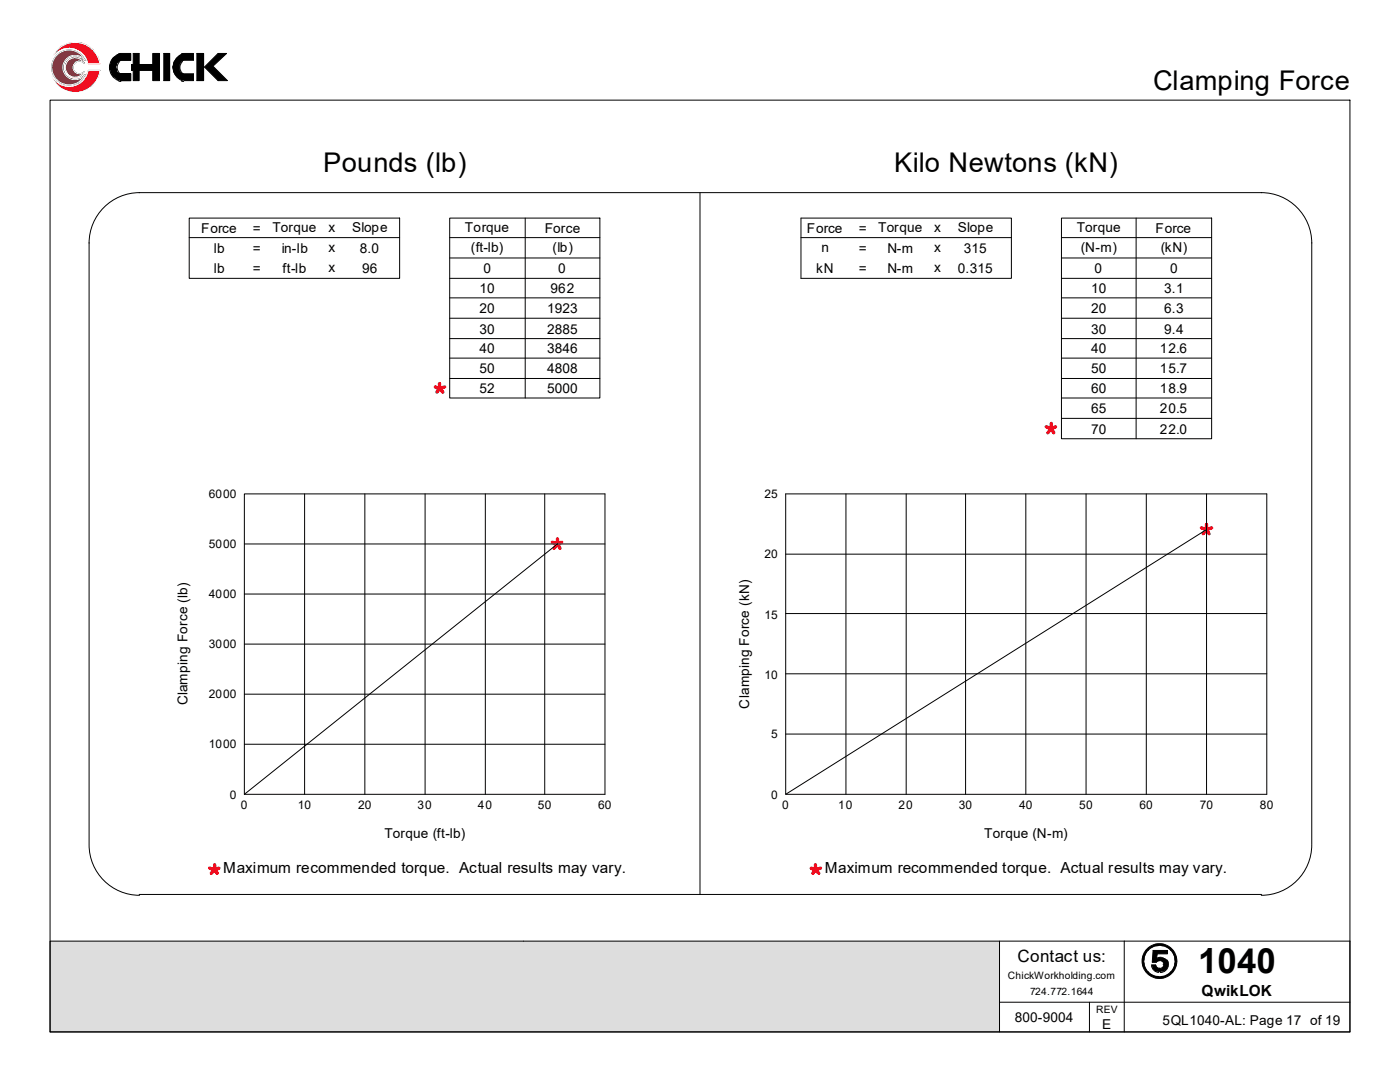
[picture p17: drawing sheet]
<svg xmlns="http://www.w3.org/2000/svg" width="279mm" height="216mm" viewBox="0 0 279 216" stroke-linecap="round" stroke-linejoin="round" font-family="sans-serif">
<defs><g id="words">
<text font-size="6.9" x="239.1" y="194.2">1040</text>
<g font-size="5.4">
<text x="230.1" y="17.9">Clamping Force</text>
<text x="64.5" y="34.4">Pounds (lb)</text>
<text x="178.5" y="34.4">Kilo Newtons (kN)</text>
</g>
<text font-size="3.4" x="203" y="192">Contact us:</text>
<g font-size="3">
<text x="44.5" y="174.2">Maximum recommended torque. Actual results may vary.</text>
<text x="164.6" y="174.2">Maximum recommended torque. Actual results may vary.</text>
<text x="239.8" y="198.8">QwikLOK</text>
</g>
<g font-size="2.7">
<text x="40.1" y="46.4">Force</text>
<text x="50.5" y="46.6">=</text>
<text x="54.4" y="46.2">Torque</text>
<text x="65.5" y="46.2">x</text>
<text x="70.3" y="46.2">Slope</text>
<text x="92.8" y="46.2">Torque</text>
<text x="108.7" y="46.4">Force</text>
<text x="161" y="46.4">Force</text>
<text x="171.4" y="46.6">=</text>
<text x="175.3" y="46.2">Torque</text>
<text x="186.4" y="46.2">x</text>
<text x="191.2" y="46.2">Slope</text>
<text x="214.9" y="46.2">Torque</text>
<text x="230.6" y="46.4">Force</text>
<text x="42.7" y="50.5">lb</text>
<text x="50.5" y="50.5">=</text>
<text x="56.2" y="50.5">in-lb</text>
<text x="65.5" y="50.3">x</text>
<text x="71.8" y="50.5">8.0</text>
<text x="94" y="50.3">(ft-lb)</text>
<text x="110.2" y="50.3">(lb)</text>
<text x="163.9" y="50.3">n</text>
<text x="171.4" y="50.5">=</text>
<text x="177.1" y="50.5">N-m</text>
<text x="186.4" y="50.3">x</text>
<text x="192.4" y="50.5">315</text>
<text x="215.7" y="50.3">(N-m)</text>
<text x="231.6" y="50.3">(kN)</text>
<text x="42.7" y="54.5">lb</text>
<text x="50.5" y="54.5">=</text>
<text x="56.4" y="54.5">ft-lb</text>
<text x="65.5" y="54.2">x</text>
<text x="72.3" y="54.5">96</text>
<text x="95.7" y="58.4">10</text>
<text x="96.5" y="54.5">0</text>
<text x="109.9" y="58.4">962</text>
<text x="111.4" y="54.5">0</text>
<text x="162.9" y="54.5">kN</text>
<text x="171.4" y="54.5">=</text>
<text x="177.1" y="54.5">N-m</text>
<text x="186.4" y="54.2">x</text>
<text x="191.2" y="54.5">0.315</text>
<text x="217.8" y="58.4">10</text>
<text x="218.4" y="54.5">0</text>
<text x="232.3" y="58.4">3.1</text>
<text x="233.5" y="54.5">0</text>
<text x="95.7" y="62.5">20</text>
<text x="109.2" y="62.5">1923</text>
<text x="217.8" y="62.5">20</text>
<text x="232.3" y="62.5">6.3</text>
<text x="95.7" y="66.5">30</text>
<text x="95.7" y="70.4">40</text>
<text x="109.2" y="66.5">2885</text>
<text x="109.2" y="70.4">3846</text>
<text x="217.8" y="66.5">30</text>
<text x="217.8" y="70.4">40</text>
<text x="231.5" y="70.4">12.6</text>
<text x="232.3" y="66.5">9.4</text>
<text x="95.7" y="74.5">50</text>
<text x="109.2" y="74.5">4808</text>
<text x="217.8" y="74.5">50</text>
<text x="231.5" y="74.5">15.7</text>
<text x="95.7" y="78.4">52</text>
<text x="109.2" y="78.4">5000</text>
<text x="217.8" y="78.4">60</text>
<text x="217.8" y="82.5">65</text>
<text x="231.5" y="78.4">18.9</text>
<text x="231.5" y="82.5">20.5</text>
<text x="217.8" y="86.5">70</text>
<text x="231.5" y="86.5">22.0</text>
<text x="37.4" y="140.7" transform="rotate(-90 37.4 140.7)">Clamping Force (lb)</text>
<text x="149.5" y="141.4" transform="rotate(-90 149.5 141.4)">Clamping Force (kN)</text>
<text x="76.7" y="167.3">Torque (ft-lb)</text>
<text x="196.4" y="167.3">Torque (N-m)</text>
<text x="202.5" y="203.9">800-9004</text>
<text x="220" y="205.2">E</text>
<text x="232" y="204.6">5QL1040-AL: Page 17 of 19</text>
</g>
<g font-size="2.4">
<text x="41.7" y="99.4">6000</text>
<text x="152.6" y="99.4">25</text>
<text x="41.7" y="109.4">5000</text>
<text x="152.6" y="111.4">20</text>
<text x="41.7" y="119.4">4000</text>
<text x="152.6" y="123.4">15</text>
<text x="41.7" y="129.4">3000</text>
<text x="152.6" y="135.5">10</text>
<text x="41.7" y="139.4">2000</text>
<text x="41.7" y="149.4">1000</text>
<text x="153.9" y="147.3">5</text>
<text x="45.9" y="159.3">0</text>
<text x="48.1" y="161.4">0</text>
<text x="59.4" y="161.4">10</text>
<text x="71.5" y="161.4">20</text>
<text x="83.3" y="161.4">30</text>
<text x="95.3" y="161.4">40</text>
<text x="107.4" y="161.4">50</text>
<text x="119.4" y="161.4">60</text>
<text x="153.9" y="159.3">0</text>
<text x="156.1" y="161.4">0</text>
<text x="167.3" y="161.4">10</text>
<text x="179.3" y="161.4">20</text>
<text x="191.3" y="161.4">30</text>
<text x="203.4" y="161.4">40</text>
<text x="215.4" y="161.4">50</text>
<text x="227.4" y="161.4">60</text>
<text x="239.4" y="161.4">70</text>
<text x="251.5" y="161.4">80</text>
</g>
<g font-size="2">
<text x="201.2" y="195.4">ChickWorkholding.com</text>
<text x="205.6" y="198.6">724.772.1644</text>
<text x="218.8" y="202.2">REV</text>
</g>
</g></defs>
<!-- layer: TITLE BLOCK HATCH -->
<g fill="#000">
<path d="M22.7 11.3l1-.6h2.4v1.3h-2.1l-.1 .2a1.95 1.95 0 0 0-.7 1.3l.2 .2a.59 .59 0 0 0 .5 .9v.1h2.2v1.4h-2.4l-.5-.4a1.9 1.9 0 0 1-1.2-1.6l-.2-.2v-.4a3.4 3.4 0 0 1 .9-2.2z" fill-rule="evenodd"/>
<path d="M26.6 10.7h1.2v2.2h2.7v-2.2h1.3v5.4h-1.3v-2h-2.7v2h-1.2v-2h-.4v-1.2h.4z" fill-rule="evenodd"/>
<path d="M32.7 10.7h1.2v5.4h-1.2z" fill-rule="evenodd"/>
<path d="M35.4 11.3l.8-.6h2.4v1.3h-2a1.85 1.85 0 0 0-.4 2.6h.2v.1h2.2v1.4h-1.9a2.09 2.09 0 0 1-1.5-.9l-.3-.3a.97 .97 0 0 1-.4-1l-.1-.4v-.3l.1-.2a2.06 2.06 0 0 1 .9-1.7z" fill-rule="evenodd"/>
<path d="M39.3 10.7h1.3v5.4h-1.3z" fill-rule="evenodd"/>
<path d="M40.8 13.4l2.7-2.7h1.7l-2.7 2.5 2.9 2.9h-1.9z" fill-rule="evenodd"/>
</g>
<path d="M10.3 15.1a3.1 3.1 0 0 0 1.7 1.7 3.7 3.7 0 0 0 5.1-1.6l.5-1.1h2.4a2.71 2.71 0 0 1-.7 1.6 4.6 4.6 0 0 1-5.8 2.4 4.7 4.7 0 0 1-3-2.5z" fill-rule="evenodd" fill="#f00"/>
<path d="M11.5 10.8a3.5 3.5 0 0 1 4.6 0l.7 .9-.4-.2a2.16 2.16 0 0 0-2.3-.3 2.19 2.19 0 0 0-1.4 2.2 2.29 2.29 0 0 0 1.2 2.1 2.29 2.29 0 0 0 2.4-.1l.5-.3a2.96 2.96 0 0 1-2.7 1.7h-.7a2.65 2.65 0 0 1-2.4-1.4l-.3-.7a2.99 2.99 0 0 1 .1-3z" fill-rule="evenodd" fill="#b01c2e"/>
<path d="M13.7 11.9a1.88 1.88 0 0 1 2.9 .3l.3 .3h-.1a.54 .54 0 0 0-.7-.3 .42 .42 0 0 0-.7 0h-.3v.2a1.02 1.02 0 0 0-.5 1.3l.1 .5 .4 .2v.2a1.31 1.31 0 0 0 1.5-.2h.2a1.61 1.61 0 0 1-1.6 1 2.04 2.04 0 0 1-2-1.2 2.04 2.04 0 0 1 .5-2.3z" fill-rule="evenodd" fill="#f00"/>
<g fill="#e60d2e">
<path d="M10.5 11.3l-.3 .9zM12.2 9.1l-1 1.1-.5 .6-.2 .5a4.3 4.3 0 0 1 2.5-1.6 3.4 3.4 0 0 1 3.4 1 4.4 4.4 0 0 1 1.2 2h2.4l-.4-1.4-.5-.6a4.5 4.5 0 0 0-4.7-2.2h-.5z" fill-rule="evenodd"/>
<path d="M10.3 15.1a3.1 3.1 0 0 0 1.7 1.7 3.7 3.7 0 0 0 5.1-1.6l.5-1.1h2.4a2.71 2.71 0 0 1-.7 1.6 4.6 4.6 0 0 1-5.8 2.4 4.7 4.7 0 0 1-3-2.5z" fill-rule="evenodd"/>
</g>
<path d="M13.7 11.9a1.88 1.88 0 0 1 2.9 .3l.3 .3h-.1a.54 .54 0 0 0-.7-.3 .42 .42 0 0 0-.7 0h-.3v.2a1.02 1.02 0 0 0-.5 1.3l.1 .5 .4 .2v.2a1.31 1.31 0 0 0 1.5-.2h.2a1.61 1.61 0 0 1-1.6 1 2.04 2.04 0 0 1-2-1.2 2.04 2.04 0 0 1 .5-2.3z" fill-rule="evenodd" fill="#b01c2e"/>
<path d="M10 187.8h189.5v18.1h-189.5z" fill-rule="evenodd" fill="#ddd"/>
<g fill="#000">
<path d="M230.1 189.7h2.9v.6h-2l-.2 .9h.2a1.53 1.53 0 0 1 2 .5 1.52 1.52 0 0 1-1.4 2.2h-.5a1.1 1.1 0 0 1-1.1-1l-.2-.4h.8l.2 .4a.85 .85 0 0 0 1.2 .1v-.1h.2a.91 .91 0 0 0-.6-1.2h-.3l-.5 .3h-.8z" fill-rule="evenodd"/>
<path d="M229.4 189.3l-.6 .9a1.56 1.56 0 0 0-.4 1.3l-.1 .4 .1 .3a2.66 2.66 0 0 0 1.4 2.2 1.56 1.56 0 0 0 1.3 .3l.4 .2 .3-.2a2.06 2.06 0 0 0 1.7-.8l.3-.2a3.7 3.7 0 0 0 .6-2.9l-.6-1-.3-.1-.2-.4a3.7 3.7 0 0 0-2.8-.5zM229.3 189a4.1 4.1 0 0 0-1.4 2.3 3.6 3.6 0 0 0 1.2 3.1 3.5 3.5 0 0 0 5.3-.9 3.5 3.5 0 0 0-1.9-5 3.5 3.5 0 0 0-3.2 .5z" fill-rule="evenodd"/>
</g>
<!-- layer: Sketch Geometry(ISO) -->
<g fill="none" stroke="#000" stroke-width=".2">
<path d="M10 20h259.4v185.9h-259.4zM16.8 12.7a1.27 1.27 0 0 0-1.8-.2 1.27 1.27 0 0 0 0 1.9 1.27 1.27 0 0 0 1.8-.1M17 14.9a3.5 3.5 0 0 1-5.3 1.3 3.5 3.5 0 0 1 0-5.5 3.5 3.5 0 0 1 5.3 1.3 2.45 2.45 0 0 0-3.7-.3 2.45 2.45 0 0 0 0 3.6 2.45 2.45 0 0 0 3.7-.4M17.6 14.1h2.4M23.6 10.8a2.79 2.79 0 0 0-1.8 2.7 2.79 2.79 0 0 0 1.8 2.6M23.7 16.2l.4 .1M23.8 14.6l.3 .1M23.9 12.3a1.61 1.61 0 0 0 0 2.4M24 10.7h2.1v1.3h-2.1h2.1v-1.3M24 14.7h2.1h-2.1M24.1 12l-.3 .1M24.1 10.7l-.4 .1"/>
<path d="M26.1 14.7v1.4v-1.4M26.1 16.1h-2.1h2.1M26.6 10.7h1.2v2.2h2.7v-2.2h1.3v5.4h-1.3v-2h-2.7v2h-1.2v-2h-.4v-1.2h.4zM32.7 10.7h1.2v5.4h-1.2zM36.2 16.2l.5 .1M36.3 10.8a2.79 2.79 0 0 0-1.8 2.7 2.79 2.79 0 0 0 1.8 2.6M36.4 14.6l.3 .1M36.4 12.3a1.61 1.61 0 0 0 0 2.4M36.6 14.7h2v1.4h-1.9M36.7 12l-.3 .1M36.7 10.7l-.5 .1M36.7 10.7h1.9v1.3h-2"/>
<path d="M39.3 10.7h1.3v5.4h-1.3zM40.8 13.4l2.7-2.7h1.7l-2.7 2.5 2.9 2.9h-1.9zM27.8 38.4h224M27.9 38.4a10.1 10.1 0 0 0-10.1 10.1M139.7 38.4v140.1M251.7 38.4a10.1 10.1 0 0 1 10.1 10.1M17.8 48.4v120.1M37.8 43.5h42v12h-42zM37.8 47.4h42M89.7 43.5h30v35.9h-30zM89.7 59.4h30M89.7 55.5h30"/>
<path d="M89.7 51.5h30M89.7 47.4h30M104.8 43.5v35.9M159.9 43.5h41.9v12h-41.9zM159.9 47.4h41.9M211.8 43.5h30v44h-30zM211.8 59.4h30M211.8 55.5h30M211.8 51.5h30M211.8 47.4h30M226.7 43.5v44M261.8 48.4v120.1"/>
<path d="M89.7 75.5h30M89.7 71.5h30M89.7 67.6h30M89.7 63.5h30M211.8 75.5h30M211.8 71.5h30M211.8 67.6h30M211.8 63.5h30M211.8 79.4h30M48.8 98.6h71.9v59.9h-71.9zM60.8 98.6v59.9M72.8 98.6v59.9"/>
<path d="M84.8 98.6v59.9M96.9 98.6v59.9M108.7 98.6v59.9M156.8 98.6h96v59.9h-96zM168.8 98.6v59.9M180.8 98.6v59.9M192.7 98.6v59.9M204.7 98.6v59.9M211.8 83.5h30M216.7 98.6v59.9M228.8 98.6v59.9M240.8 98.6v59.9"/>
<path d="M48.8 118.5h71.9M48.8 108.5h71.9M111.3 108.5l-62.5 50M156.8 110.6h96M240.8 105.7l-84 52.8M48.8 138.5h71.9M48.8 128.5h71.9M156.8 122.4h96M156.8 134.5h96M48.8 148.5h71.9M156.8 146.5h96M17.8 168.6a10.1 10.1 0 0 0 10.1 10"/>
<path d="M27.8 178.5h224M261.8 168.6a10.1 10.1 0 0 1-10.1 10M104.5 187.8h119.9M199.5 187.8v18.1M217.4 200v5.9M229.8 192.5h.8M229.8 192.7a1.61 1.61 0 0 0 1.4 1.3M230.6 192.6a.76 .76 0 0 0 .8 .6M230.8 191.2l.2-.9h2v-.6h-2.9l-.1 2.3h.8M231.1 193.9h.5M231.3 193.2h.2M231.3 191.7h.2"/>
<path d="M231.4 191.7l-.6 .3M231.6 191.7a.76 .76 0 0 1 .7 .7 .76 .76 0 0 1-.7 .8M231.7 191l-.9 .2M231.7 191.2l.6 .1 .5 .3M232.2 192.4v.1M232.9 191.5l.3 .8M233.2 192.6a1.61 1.61 0 0 1-1.6 1.5M233.2 192.4v.1"/>
<circle cx="231.4" cy="191.8" r="3.5"/>
<circle cx="231.4" cy="191.8" r="3.1"/>
</g>
<path d="M10.1 12.2a5 5 0 0 1 5.2-3.7 5 5 0 0 1 4.6 4.3M16.8 12.7a1.95 1.95 0 0 0-3-.8 1.95 1.95 0 0 0 0 3.1 1.95 1.95 0 0 0 3-.8M16.8 12.7a1.27 1.27 0 0 0-1.8-.2 1.27 1.27 0 0 0 0 1.9 1.27 1.27 0 0 0 1.8-.1M17 14.9a3.5 3.5 0 0 1-5.3 1.3 3.5 3.5 0 0 1 0-5.5 3.5 3.5 0 0 1 5.3 1.3 2.45 2.45 0 0 0-3.7-.3 2.45 2.45 0 0 0 0 3.6 2.45 2.45 0 0 0 3.7-.4M17.6 12.8a3.8 3.8 0 0 0-5.9-2.5 3.8 3.8 0 0 0 0 6.3 3.8 3.8 0 0 0 5.9-2.5M17.6 14.1h2.4M17.6 12.7h2.4M19.9 14.1a5 5 0 0 1-4.6 4.3 5 5 0 0 1-5.2-3.7" fill="none" stroke="#fff" stroke-width=".2"/>
<path d="M17.6 12.7h2.4" fill="none" stroke="#f00" stroke-width=".2"/>
<g fill="none" stroke="#f00" stroke-width=".68">
<path d="M86.9 77.2l.8 .4-.5 .6M87.7 76.5v1.1M88.7 77.2l-1 .4 .7 .6M208.8 85.2l1 .3 .9-.3M209.8 84.5v1l.5 .9M209.8 85.5l-.7 .9M110.2 108.2l1.1 .3 .8-.3M110.6 109.4l.7-.9 .5 .9M111.3 107.5v1M239.8 105.3l1 .4M240.1 106.5l.7-.8 .5 .8M240.8 104.6v1.1l1-.4"/>
<path d="M41.8 173.2l1 .4-.6 .6M42.8 172.6v1M43.7 173.2l-.9 .4 .5 .6M161.9 173.2l.8 .4-.5 .6M162.7 172.6v1l.7 .6M163.7 173.2l-1 .4"/>
</g>
<!-- layer: TITLE BLOCK -->
<path d="M104.5 187.8h-94.5v18.1h259.4v-18.1h-45v18.1M199.5 200h69.9" fill="none" stroke="#000" stroke-width=".2"/>
<use href="#words"/>
</svg>
